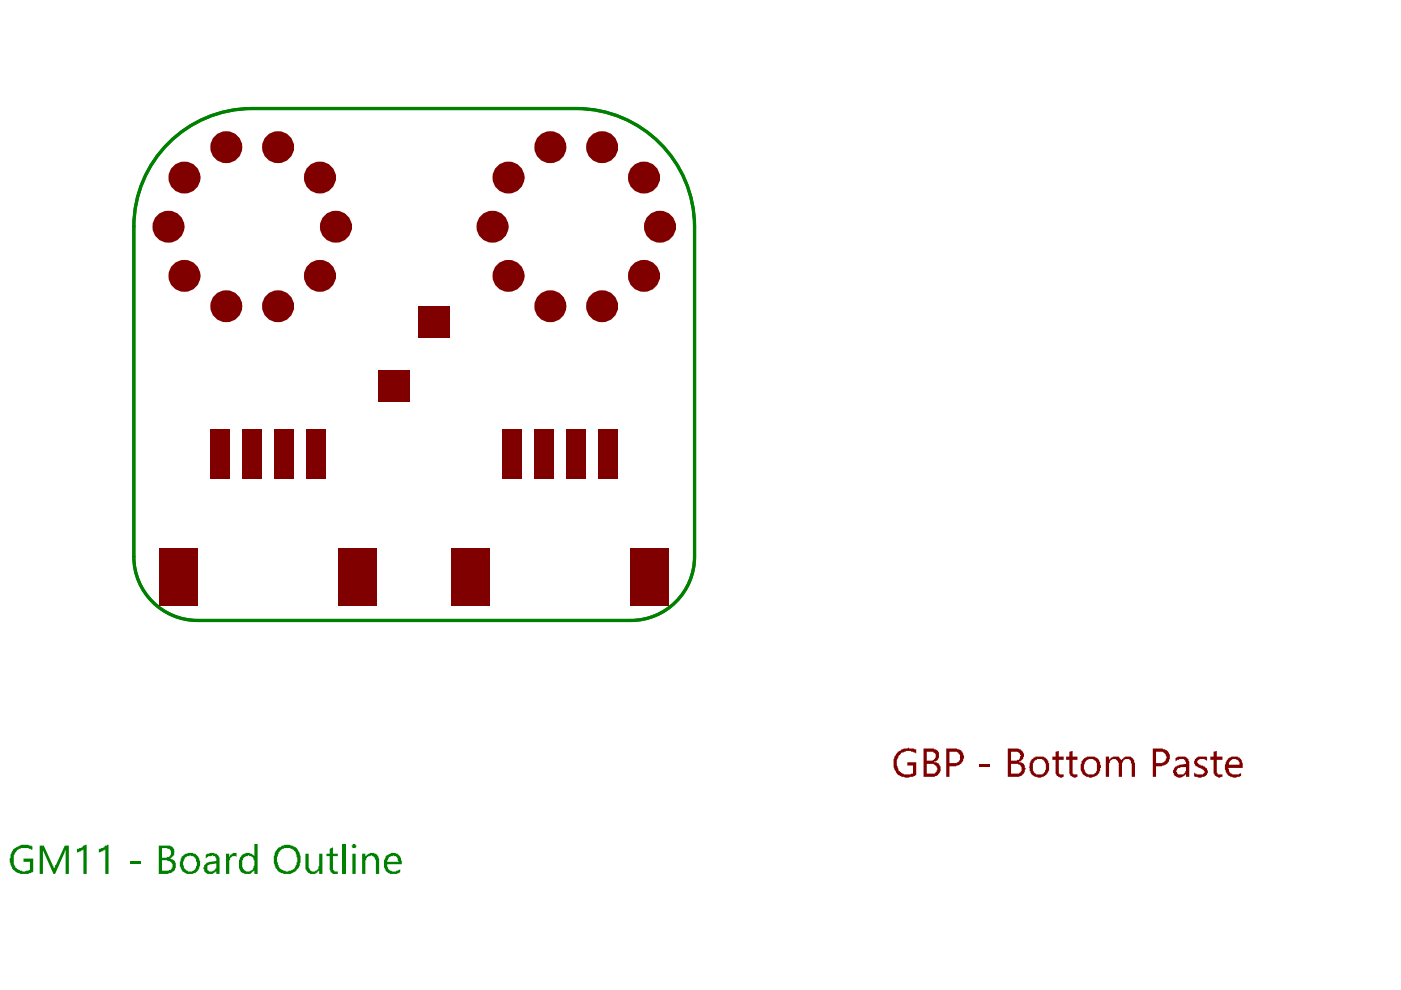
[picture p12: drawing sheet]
<svg xmlns="http://www.w3.org/2000/svg" width="297mm" height="210mm" viewBox="0 0 297 210" stroke-linecap="round" stroke-linejoin="round" font-family="sans-serif">
<path d="M53.5 23h68.7M28.4 48.1v69.9M147.3 48.1v69.9M41.9 131.6h91.8" fill="none" stroke="#008000" stroke-width=".68"/>
<g fill="#008000">
<path d="M2.7 180.1l.7-.5a3.7 3.7 0 0 1 3.5-.1v.6h-.2a3.6 3.6 0 0 0-2.7-.1v.1l-.4 .2a2.93 2.93 0 0 0-.5 3.1l.2 .4a2.28 2.28 0 0 0 2.9 .6h.2v-1.7h-1.4v-.7h2v2.8l-.1 .2a4 4 0 0 1-3.6-.2l-.7-.5v-.4l-.4-.7a1.8 1.8 0 0 1 0-1.5v-.5z"/>
<path d="M8.4 179.3h.9l2.2 4.8v-.2h.2v-.5h.2l1.8-4.1h.9v6h-.7v-5.3v.3h-.2v.4l-2 4.6h-.4l-2-4.8h-.2v-.5v5.3h-.7z"/>
<path d="M16.3 180l.9-.2 .3-.2 .2-.3 .7-.2v6.2h-.7v-5.3l-.2 .3h-.3v.2h-.4v.2h-.3l-.2 .1z"/>
<path d="M21 180l.8-.2 .4-.2 .1-.3 .7-.2v6.2h-.7v-5.3l-.1 .3h-.4v.2h-.3v.2h-.4l-.1 .1z"/>
<path d="M27.7 182.6h2.2v.5h-2.2z"/>
<path d="M47.9 181h.7v.9l.2-.6 .3-.1v-.2l.4-.2h.7v.9l-.2-.2a.87 .87 0 0 0-1.2 .7v.2h-.2v2.9h-.7z"/>
<path d="M64.8 181h.6v2.6a1.17 1.17 0 0 0 .9 1.2h.5v-.2h.4v-.2l.3-.1v-.5l.2-.2v-2.6h.7v4.3h-.7v-.7h-.2a1.39 1.39 0 0 1-2.4 0h-.2l-.1-.3z"/>
<path d="M69.9 180l.7-.4v1.4h1v.5h-1v2.9l.3 .2v.2h.7v-.2v.7h-.1a1.22 1.22 0 0 1-1.4-.5l-.2-.4v-2.9h-.7v-.5h.7z"/>
<path d="M72.7 178.9h.6v6.4h-.6z"/>
<path d="M76.8 181h.7v.7v-.2l.5-.3a1.5 1.5 0 0 1 1.6-.1 1.5 1.5 0 0 1 .8 1.5v2.7h-.7v-2.9l-.3-.7h-.2v-.2h-.4v-.2l-1 .4-.2 .7h-.1v2.9h-.7z"/>
<path d="M34.4 179.8v2.1h1v-.2h.3a1.05 1.05 0 0 0 .2-1.7h-.2a1.55 1.55 0 0 0-1.3-.2zM34.4 182.4v2.2h1a1.12 1.12 0 0 0 1-.5 1.12 1.12 0 0 0 0-1.2l-1-.5zM33.7 179.3h1.7a1.09 1.09 0 0 1 1.4 .7h.1v.5l.2 .2h-.2v.6l-.3 .2-.2 .4-.5 .1h.2a1.57 1.57 0 0 1 1.2 2.1h-.2a.52 .52 0 0 1-.5 .7v.2l-.9 .1v.2h-2z"/>
<path d="M39.2 181.9v.3h-.2v.2a1.46 1.46 0 0 0 0 1.4v.1a1.54 1.54 0 0 0 2.1 .7l.3-.5h.2v-.5h.1v-.9h-.1l-.2-.8-.3-.2v-.2h-.6l-.1-.2h-.2v.2h-.5zM38.5 181.7a2.86 2.86 0 0 1 2.4-.9 2.39 2.39 0 0 1 1.4 3.1 2.02 2.02 0 0 1-3 1.2l-.3-.1a1.34 1.34 0 0 1-.7-1.2h-.2v-1.1l.2-.1v-.6h.2z"/>
<path d="M44 183.6v.3a.65 .65 0 0 0 .7 .9h.1a1.12 1.12 0 0 0 1.1-1.2v-.5l-1.4 .1zM43.6 181.2h.2a1.83 1.83 0 0 1 2.7 .7v3.4h-.6v-.7a1.64 1.64 0 0 1-2.4 .4l-.2-.4a1.31 1.31 0 0 1 .7-1.7l.3-.2 1.6-.1v-.6l-.2-.3-.2-.2h-.3v-.2l-.4 .2h-.7v.2l-.5 .3z"/>
<path d="M51.2 181.3l.3-.1a1.7 1.7 0 0 1 2.4 .3v-2.6h.7v6.4h-.7v-.9a1.71 1.71 0 0 1-2.4 .7 .89 .89 0 0 1-.7-.8l-.1-.2a4 4 0 0 1 .5-2.8zM51.5 182v.2a1.74 1.74 0 0 0 .9 2.6h.5l.7-.4 .2-.8h.1v-1.2h-.1l-.2-.7-.9-.4h-.1v.2h-.6v.2z"/>
<path d="M59.1 180.7v.3a2.57 2.57 0 0 0 0 2.6l.3 .7 1.2 .5h.5v-.2h.6l.8-.5v-.3h.2l.2-.7a1.8 1.8 0 0 0 0-1.6l-.2-.7a2.09 2.09 0 0 0-3.3-.5l-.1 .4zM58.7 180l.6-.4a2.92 2.92 0 0 1 3.7 .4l.2 .3a3.7 3.7 0 0 1 0 3.8l-.2 .2a2.69 2.69 0 0 1-3.6 .7l-.7-.6v-.1a1.12 1.12 0 0 1-.5-1.1l-.1-.1v-1.6l.1-.2v-.5z"/>
<path d="M74.5 179.3h.2v-.2a.43 .43 0 0 1 .7 0v.2h.2l-.2 .5h-.7v-.3h-.2zM74.7 181h.7v4.3h-.7z"/>
<path d="M82.4 181.7v.3h-.1l-.2 .7h2.4v-.1h-.2a1.12 1.12 0 0 0-.5-1.1h-.3v-.2h-.2v.2zM81.8 181.5l.6-.3a1.58 1.58 0 0 1 1.8-.2l.3 .2 .2 .3h.2v.4h.1l.2 1.3h-3.1v.2a1.12 1.12 0 0 0 .5 1v.2h.4a1.12 1.12 0 0 0 1.2 0l.7-.3v.7h-.2v.1h-.4a1.98 1.98 0 0 1-2.9-1.9 1.58 1.58 0 0 1 .4-1.3z"/>
</g>
<path d="M35.7 30.3a25 25 0 0 1 17.8-7.3h68.7a25.1 25.1 0 0 1 25.1 25.1v69.9a13.5 13.5 0 0 1-13.6 13.6h-91.8a13.5 13.5 0 0 1-13.5-13.6v-69.9a25 25 0 0 1 7.3-17.8zM28.4 118a13.5 13.5 0 0 0 13.5 13.6" fill="none" stroke="#008000" stroke-width=".68"/>
<g fill="#800000">
<path d="M190.3 159.4l.5-.2 .4-.3 1.5-.4v.2h1l.2 .2h.4v.8l-.4-.1a2.58 2.58 0 0 0-2.6 0h-.1l-.2 .3-.5 .3v.4a2.21 2.21 0 0 0-.2 2l.2 .6a2.09 2.09 0 0 0 2.4 1l.7-.2v-1.7h-1.2v-.7h1.9v2.8l-.7 .3h-.5a1.81 1.81 0 0 1-1.6 0h-.3l-.2-.2a1.21 1.21 0 0 1-1-1h-.2a3.6 3.6 0 0 1 .3-3.8z"/>
<path d="M207.7 162.1h2.2v.5h-2.2z"/>
<path d="M223.8 159.4l.7-.2v1.2h1v.7h-1v2.7a.77 .77 0 0 0 1 .4v.5l-.3 .2h-.5v-.2a.94 .94 0 0 1-.9-1.2v-2.4h-.7v-.7h.7z"/>
<path d="M226.7 159.4l.7-.2v1.2h1v.7h-1v2.7a.77 .77 0 0 0 1 .4v.5l-.3 .2h-.5v-.2a.94 .94 0 0 1-.9-1.2v-2.4h-.7v-.7h.7z"/>
<path d="M234.5 160.4h.6v.7l.2-.2a1.9 1.9 0 0 1 1.9-.5l.5 .9a1.53 1.53 0 0 1 2.6-.4l.3 .9v2.9h-.6v-2.7l-.2-.2v-.5h-.2a.73 .73 0 0 0-1.2-.2h-.2l-.3 .7v2.9h-.7v-2.6a1.2 1.2 0 0 0-1.4-1.2v.2h-.3l-.2 .7h-.2v2.9h-.6z"/>
<path d="M253.3 160.9a2.75 2.75 0 0 1 2.5-.5l.1 .2v.7h-.1v-.2h-.4v-.2h-.5a1.12 1.12 0 0 0-1 .5v.4l.3 .2v.1l1.2 .4 .5 .7a.86 .86 0 0 1-.1 1.2l-.4 .1v.2h-.3a1.46 1.46 0 0 1-1.4 0h-.4l-.1-.2v-.7h.1v.2h.4v.2h.5a.77 .77 0 0 0 1-.4h.2a.86 .86 0 0 0-.8-.8v-.2h-.4l-.3-.2v-.1h-.4l-.2-.4a.86 .86 0 0 1 0-1z"/>
<path d="M257.3 159.4l.7-.2v1.2h1.2v.7h-1.2v2.7h.2v.4h1v.5h-.4a.43 .43 0 0 1-.6 0l-.6-.2v-.1h-.1v-.4h-.2v-2.9h-.7v-.7h.7z"/>
<path d="M196.5 159.4v1.9h.7a1.35 1.35 0 0 0 1.2-.7v-.2a.9 .9 0 0 0-1-1zM196.5 162v2h1.7l.4-.5a.76 .76 0 0 0-.4-1.2v-.2l-.3-.1zM195.8 158.7h2.2v.2h.2a1.36 1.36 0 0 1 .7 2l-.2 .4-.7 .1v.2h.2a.88 .88 0 0 1 1 .9h.2v.1a1.58 1.58 0 0 1-.5 1.6v.2l-.3 .1h-.4v.2h-2.4z"/>
<path d="M201.3 159.4v2.4h1.6v-.2h.1a1.22 1.22 0 0 0 .5-1.4 1.22 1.22 0 0 0-1.3-.8zM200.6 158.7h2.3l.1 .2a.92 .92 0 0 1 1.1 .7l.3 .6v.6l-.3 .8h-.2l-.4 .5-.8 .4h-1.4v2.2h-.7z"/>
<path d="M214.4 159.4v1.9a1.55 1.55 0 0 0 1.3-.2h.4l.1-.3v-.4l.2-.2-.2-.3a1.12 1.12 0 0 0-1-.5zM214.4 162v2h1.3a.94 .94 0 0 0 .9-1.2l-.2-.5h-.2v-.2h-.3v-.1zM213.7 158.7h1.9a1.12 1.12 0 0 1 1 .5 1.12 1.12 0 0 1 0 1.9l-.2 .3h-.3v.2h.5v.2h.2a1.12 1.12 0 0 1 .5 1h.1v.4h-.1a1.12 1.12 0 0 1-.5 1 1.18 1.18 0 0 1-1.2 .5h-1.9z"/>
<path d="M219.2 161.4v.4h-.2v.7a1.41 1.41 0 0 0 .4 1.4 1.41 1.41 0 0 0 1.5 .3 .89 .89 0 0 0 .7-.9 1.61 1.61 0 0 0-.9-2.4h-.8v.2h-.4l-.2 .3zM218.5 161.3l.5-.4 .2-.3h.3v-.2h.9a1.48 1.48 0 0 1 1.9 1.4h.1v.3a2.32 2.32 0 0 1-1.3 2.6 1.46 1.46 0 0 1-1.4 0h-.2a1.93 1.93 0 0 1-1.2-1.9l-.2-.2 .2-.1z"/>
<path d="M230 161.6v.4l-.2 .1v1.1h.2v.1a1.34 1.34 0 0 0 2.2 .5h.2v-.3h.2v-.9a1.22 1.22 0 0 0-.6-1.3v-.2a1.32 1.32 0 0 0-1.8 .5zM229.6 160.9a2.81 2.81 0 0 1 2.8-.3l.5 .3 .5 1.4-.1 1.2h-.2a.54 .54 0 0 1-.4 .7v.2l-.8 .3a1.12 1.12 0 0 1-1.2 0 1.83 1.83 0 0 1-1.6-2.2v-.5h.2v-.2a.54 .54 0 0 1 .3-.7z"/>
<path d="M245.1 159.4v2.4h1.4v-.2h.3v-.2a.88 .88 0 0 0 .4-1.2v-.3h-.2a1.18 1.18 0 0 0-1.2-.5zM244.4 158.7h2.1l.3 .2a1.21 1.21 0 0 1 1.1 1h.1v1l-.1 .2a.54 .54 0 0 1-.4 .7v.2l-1.2 .5h-1.2v2.2h-.7z"/>
<path d="M249.6 163v.3h-.2v.4h.2v.1a.77 .77 0 0 0 1 .4h.3v-.2l.4-.2v-.3h.2v-.9h-1.2v.2h-.6v.2zM249.2 160.8a2.59 2.59 0 0 1 1.9-.4l.5 .2v.2a1.18 1.18 0 0 1 .5 1.2v2.7h-.6v-.7v.2l-.6 .3a1.46 1.46 0 0 1-1.8 0l-.2-.3a1.06 1.06 0 0 1 .2-1.4l.1-.3h.4v-.2l1.9-.3a1 1 0 0 0-1.4-1.1l-.2 .2h-.3v.2h-.4v.1z"/>
<path d="M260.6 161.6v.5h-.2h2.4a1.12 1.12 0 0 0-.5-1h-.2v-.2a1.22 1.22 0 0 0-1.4 .5v.2zM260.4 160.8h.2a1.7 1.7 0 0 1 2.7 .6l.2 .4v1h-3.1v.2h.2a1.12 1.12 0 0 0 .5 1h.1v.2h.6a1.58 1.58 0 0 0 1.3-.4v.7l-.6 .2a1.58 1.58 0 0 1-1.8-.2l-.7-.5a2.61 2.61 0 0 1 .4-3.1z"/>
</g>
<g fill="none" stroke="#800000" stroke-width="3.4">
<circle cx="39.1" cy="37.6" r="1.69"/>
<circle cx="48" cy="31.2" r="1.69"/>
<circle cx="58.9" cy="31.2" r="1.69"/>
<circle cx="67.8" cy="37.6" r="1.69"/>
<circle cx="107.8" cy="37.6" r="1.69"/>
<circle cx="116.7" cy="31.2" r="1.69"/>
<circle cx="127.7" cy="31.2" r="1.69"/>
<circle cx="136.5" cy="37.6" r="1.69"/>
<circle cx="35.7" cy="48.1" r="1.69"/>
<circle cx="39.1" cy="58.5" r="1.69"/>
<circle cx="67.8" cy="58.5" r="1.69"/>
<circle cx="71.2" cy="48.1" r="1.69"/>
<circle cx="104.4" cy="48.1" r="1.69"/>
<circle cx="107.8" cy="58.5" r="1.69"/>
<circle cx="136.5" cy="58.5" r="1.69"/>
<circle cx="139.9" cy="48.1" r="1.69"/>
<circle cx="48" cy="64.9" r="1.69"/>
<circle cx="58.9" cy="64.9" r="1.69"/>
<circle cx="116.7" cy="64.9" r="1.69"/>
<circle cx="127.7" cy="64.9" r="1.69"/>
</g>
<g fill="#800000">
<path d="M80.1 78.5h6.8v6.7h-6.8z" fill-rule="evenodd"/>
<path d="M88.7 65h6.8v6.7h-6.8z" fill-rule="evenodd"/>
<path d="M106.6 91h4.1v10.4h-4.1z" fill-rule="evenodd"/>
<path d="M113.4 91h4v10.4h-4z" fill-rule="evenodd"/>
<path d="M120.1 91h4.1v10.4h-4.1z" fill-rule="evenodd"/>
<path d="M126.9 91h4.1v10.4h-4.1z" fill-rule="evenodd"/>
<path d="M95.8 116.3h8.1v12.1h-8.1z" fill-rule="evenodd"/>
<path d="M133.7 116.3h8.1v12.1h-8.1z" fill-rule="evenodd"/>
<path d="M44.7 91h4v10.4h-4z" fill-rule="evenodd"/>
<path d="M51.4 91h4.1v10.4h-4.1z" fill-rule="evenodd"/>
<path d="M58.2 91h4.1v10.4h-4.1z" fill-rule="evenodd"/>
<path d="M65 91h4v10.4h-4z" fill-rule="evenodd"/>
<path d="M33.9 116.3h8.1v12.1h-8.1z" fill-rule="evenodd"/>
<path d="M71.7 116.3h8.1v12.1h-8.1z" fill-rule="evenodd"/>
</g>
</svg>
